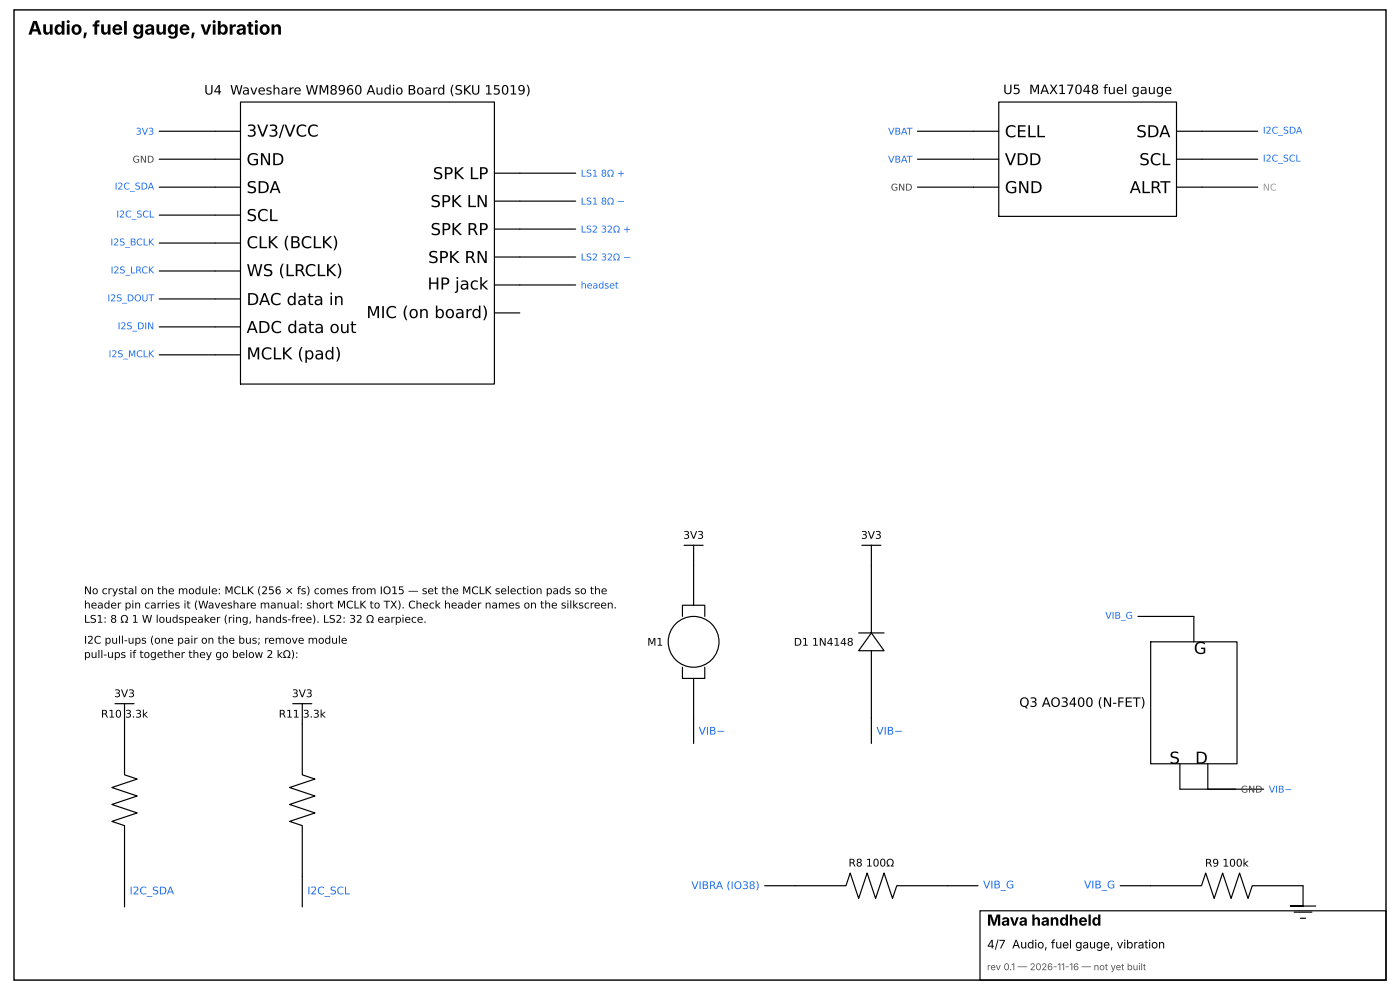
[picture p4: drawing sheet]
<svg xmlns="http://www.w3.org/2000/svg" width="420mm" height="297mm" viewBox="0 0 420 297" stroke-linecap="round" stroke-linejoin="round" font-family="sans-serif">
<defs><g id="words">
<text font-size="5.6" x="8.4" y="10.4">Audio, fuel gauge, vibration</text>
<g font-size="4.9">
<text x="74" y="41">3V3/VCC</text>
<text x="301.5" y="41.2">CELL</text>
<text x="341" y="41.2">SDA</text>
<text x="74" y="49.5">GND</text>
<text x="129.9" y="53.7">SPK LP</text>
<text x="301.5" y="49.6">VDD</text>
<text x="341.9" y="49.5">SCL</text>
<text x="74" y="57.9">SDA</text>
<text x="301.5" y="57.9">GND</text>
<text x="339" y="57.9">ALRT</text>
<text x="129.2" y="62.1">SPK LN</text>
<text x="74" y="66.3">SCL</text>
<text x="129.2" y="70.5">SPK RP</text>
<text x="74" y="74.4">CLK (BCLK)</text>
<text x="74" y="82.8">WS (LRCLK)</text>
<text x="128.5" y="78.9">SPK RN</text>
<text x="128.3" y="86.8">HP jack</text>
<text x="74" y="91.5">DAC data in</text>
<text x="110" y="95.4">MIC (on board)</text>
<text x="74" y="99.9">ADC data out</text>
<text x="74" y="107.8">MCLK (pad)</text>
<text x="358.3" y="196.1">G</text>
<text x="350.9" y="229">S</text>
<text x="358.6" y="229">D</text>
</g>
<text font-size="4.6" x="296.2" y="277.6">Mava handheld</text>
<g font-size="3.9">
<text x="61.3" y="28.4">U4 Waveshare WM8960 Audio Board (SKU 15019)</text>
<text x="301" y="28.2">U5 MAX17048 fuel gauge</text>
<text x="305.9" y="212">Q3 AO3400 (N-FET)</text>
</g>
<text font-size="3.5" x="296.2" y="284.5">4/7 Audio, fuel gauge, vibration</text>
<g font-size="3.2">
<text x="205" y="161.6">3V3</text>
<text x="258.4" y="161.6">3V3</text>
<text x="25.2" y="178.2">No crystal on the module: MCLK (256 × fs) comes from IO15 — set the MCLK selection pads so the</text>
<text x="25.2" y="182.5">header pin carries it (Waveshare manual: short MCLK to TX). Check header names on the silkscreen.</text>
<text x="25.2" y="186.8">LS1: 8 Ω 1 W loudspeaker (ring, hands-free). LS2: 32 Ω earpiece.</text>
<text x="25.2" y="193.1">I2C pull-ups (one pair on the bus; remove module</text>
<text x="25.2" y="197.3">pull-ups if together they go below 2 kΩ):</text>
<text x="194.2" y="193.7">M1</text>
<text x="238.2" y="193.7">D1 1N4148</text>
<text x="34.3" y="209.1">3V3</text>
<text x="87.6" y="209.1">3V3</text>
<text x="30.3" y="215.2">R10 3.3k</text>
<text x="83.6" y="215.2">R11 3.3k</text>
<text x="254.6" y="259.9">R8 100Ω</text>
<text x="361.6" y="259.9">R9 100k</text>
</g>
<g font-size="3.2" fill="#1f6feb">
<text x="209.7" y="220.3">VIB−</text>
<text x="263" y="220.3">VIB−</text>
<text x="38.9" y="268.2">I2C_SDA</text>
<text x="92.2" y="268.2">I2C_SCL</text>
<text x="207.5" y="266.6">VIBRA (IO38)</text>
<text x="295" y="266.5">VIB_G</text>
<text x="325.3" y="266.5">VIB_G</text>
</g>
<g font-size="2.8" fill="#1f6feb">
<text x="40.7" y="40.4">3V3</text>
<text x="266.5" y="40.4">VBAT</text>
<text x="379" y="40.1">I2C_SDA</text>
<text x="174.3" y="53">LS1 8Ω +</text>
<text x="266.5" y="48.8">VBAT</text>
<text x="379" y="48.5">I2C_SCL</text>
<text x="34.4" y="56.8">I2C_SDA</text>
<text x="34.9" y="65.2">I2C_SCL</text>
<text x="174.3" y="61.4">LS1 8Ω −</text>
<text x="174.3" y="69.7">LS2 32Ω +</text>
<text x="33.1" y="73.6">I2S_BCLK</text>
<text x="33.2" y="82">I2S_LRCK</text>
<text x="174.3" y="78.1">LS2 32Ω −</text>
<text x="174.3" y="86.5">headset</text>
<text x="32.2" y="90.4">I2S_DOUT</text>
<text x="35.3" y="98.8">I2S_DIN</text>
<text x="32.6" y="107.1">I2S_MCLK</text>
<text x="331.7" y="185.6">VIB_G</text>
</g>
<g font-size="2.8" fill="#444">
<text x="39.8" y="48.8">GND</text>
<text x="267.3" y="57.2">GND</text>
<text x="372.4" y="237.7">GND VIB−</text>
</g>
<text font-size="2.8" fill="#999" x="379" y="57.2">NC</text>
<text font-size="2.8" fill="#555" x="296.2" y="291">rev 0.1 — 2026-11-16 — not yet built</text>
</g></defs>
<g fill="none" stroke="#000" stroke-width=".35">
<path d="M47.8 39.4h24.4M72.2 30.6h76.2v84.6h-76.2zM275.3 39.4h24.4M299.7 30.6h53.3v34.3h-53.3zM353 39.4h24.4M47.8 47.8h24.4M47.8 56.1h24.4M148.4 51.9h24.4M275.3 47.8h24.4M275.3 56.1h24.4M353 47.8h24.4M353 56.1h24.4"/>
<path d="M47.8 64.5h24.4M47.8 72.9h24.4M148.4 60.3h24.4M148.4 68.7h24.4M148.4 77.1h24.4M47.8 81.3h24.4M47.8 89.7h24.4M47.8 98h24.4M148.4 85.5h24.4M148.4 93.9h7.6M47.8 106.4h24.4M205.3 163.5h5.7"/>
<path d="M208.1 163.5v18M258.6 163.5h5.7M261.5 163.5v26.3M204.8 184.9v-3.4h6.7v3.4M257.7 189.8h7.6M261.5 189.8l3.8 5.4h-7.6zM261.5 195.2v27.8M341.5 184.9h16.8v7.6M345.3 192.5h25.9v36.6h-25.9zM34.5 211.1h5.7M37.4 211.1v21.3l3.8 1.3-7.6 2.5 7.6 2.5-7.6 2.6 7.6 2.5-7.6 2.6 3.8 1.2v24.4M87.9 211.1h5.7"/>
<path d="M90.7 211.1v21.3l3.8 1.3-7.6 2.5 7.6 2.5-7.6 2.6 7.6 2.5-7.6 2.6 3.8 1.2v24.4M204.8 200.1v3.4h6.7v-3.4M208.1 203.5v19.5M354.1 229.1v7.6h16.7M362.4 229.1v7.6h16.8M229.5 265.7h24.4l1.2-3.9 2.6 7.7 2.5-7.7 2.6 7.7 2.5-7.7 2.5 7.7 1.3-3.8h24.4M294.1 273.2h121.8v20.8h-121.8zM336.2 265.7h24.3l1.3-3.9 2.6 7.7 2.5-7.7 2.5 7.7 2.6-7.7 2.5 7.7 1.3-3.8h15.2v6h-3.8h7.6M388.4 273.6h5.3M390.3 275.4h1.5"/>
<circle cx="208.1" cy="192.5" r="7.6"/>
</g>
<path d="M4.2 3h411.7v291h-411.7z" fill="none" stroke="#000" stroke-width=".42"/>
<use href="#words"/>
</svg>
